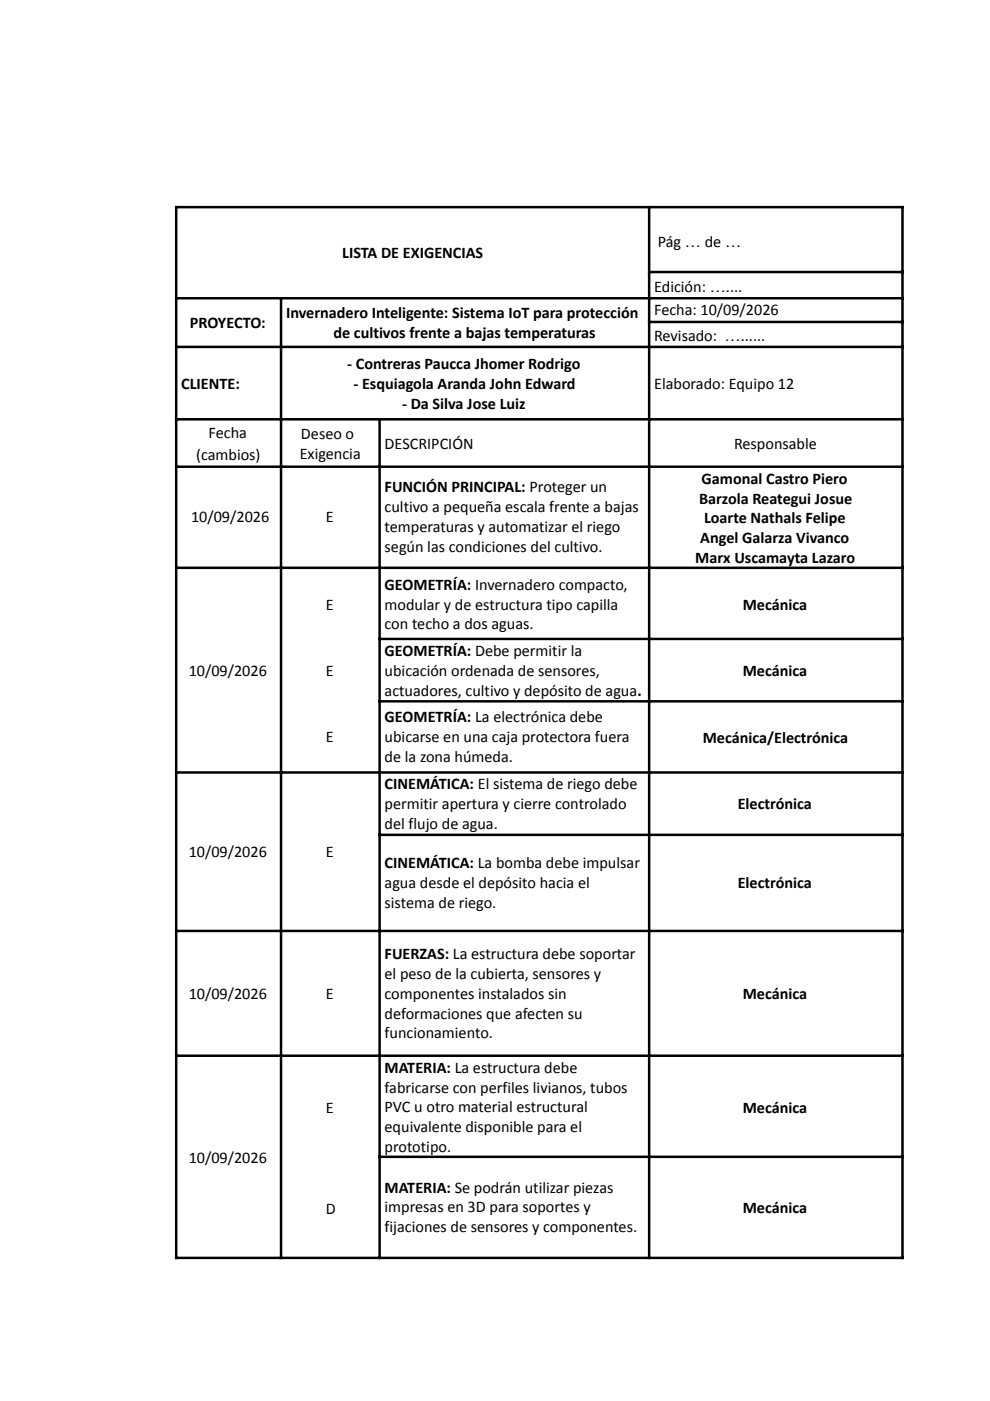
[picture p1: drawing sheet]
<svg xmlns="http://www.w3.org/2000/svg" width="210mm" height="297mm" viewBox="0 0 210 297" stroke-linecap="round" stroke-linejoin="round" font-family="sans-serif">
<defs><g id="words">
<g font-size="3.4">
<text x="139.5" y="52.3">Pág … de …</text>
<text x="72.5" y="54.7">LISTA DE EXIGENCIAS</text>
<text x="138.7" y="61.8">Edición: …....</text>
<text x="40.3" y="69.5">PROYECTO:</text>
<text x="60.6" y="67.4">Invernadero Inteligente: Sistema IoT para protección</text>
<text x="70.7" y="71.6">de cultivos frente a bajas temperaturas</text>
<text x="138.7" y="66.8">Fecha: 10/09/2026</text>
<text x="138.7" y="72.4">Revisado: …......</text>
<text x="38.4" y="82.4">CLIENTE:</text>
<text x="73.6" y="78.2">- Contreras Paucca Jhomer Rodrigo</text>
<text x="74.9" y="82.4">- Esquiagola Aranda John Edward</text>
<text x="138.7" y="82.4">Elaborado: Equipo 12</text>
<text x="85.2" y="86.6">- Da Silva Jose Luiz</text>
<text x="44.2" y="92.8">Fecha</text>
<text x="63.8" y="93">Deseo o</text>
<text x="81.5" y="95.1">DESCRIPCIÓN</text>
<text x="155.6" y="95.1">Responsable</text>
<text x="41.6" y="97.5">(cambios)</text>
<text x="63.6" y="97.2">Exigencia</text>
<text x="81.5" y="104.4">FUNCIÓN PRINCIPAL: Proteger un</text>
<text x="148.2" y="106.8">Barzola Reategui Josue</text>
<text x="148.7" y="102.6">Gamonal Castro Piero</text>
<text x="40.5" y="110.8">10/09/2026</text>
<text x="69.1" y="110.8">E</text>
<text x="81.5" y="108.6">cultivo a pequeña escala frente a bajas</text>
<text x="81.5" y="112.8">temperaturas y automatizar el riego</text>
<text x="149.3" y="111">Loarte Nathals Felipe</text>
<text x="81.5" y="117">según las condiciones del cultivo.</text>
<text x="147.4" y="119.4">Marx Uscamayta Lazaro</text>
<text x="148.5" y="115.2">Angel Galarza Vivanco</text>
<text x="81.5" y="125">GEOMETRÍA: Invernadero compacto,</text>
<text x="69.1" y="129.3">E</text>
<text x="81.5" y="129.2">modular y de estructura tipo capilla</text>
<text x="157.5" y="129.3">Mecánica</text>
<text x="81.5" y="133.4">con techo a dos aguas.</text>
<text x="40" y="143.3">10/09/2026</text>
<text x="69.1" y="143.3">E</text>
<text x="81.5" y="139.1">GEOMETRÍA: Debe permitir la</text>
<text x="81.5" y="143.3">ubicación ordenada de sensores,</text>
<text x="157.5" y="143.3">Mecánica</text>
<text x="81.5" y="147.5">actuadores, cultivo y depósito de agua.</text>
<text x="81.5" y="153.1">GEOMETRÍA: La electrónica debe</text>
<text x="69.1" y="157.3">E</text>
<text x="81.5" y="157.3">ubicarse en una caja protectora fuera</text>
<text x="81.5" y="161.5">de la zona húmeda.</text>
<text x="149" y="157.6">Mecánica/Electrónica</text>
<text x="81.5" y="167.4">CINEMÁTICA: El sistema de riego debe</text>
<text x="81.5" y="171.6">permitir apertura y cierre controlado</text>
<text x="156.4" y="171.6">Electrónica</text>
<text x="81.5" y="175.8">del flujo de agua.</text>
<text x="40" y="181.7">10/09/2026</text>
<text x="69.1" y="181.7">E</text>
<text x="81.5" y="184">CINEMÁTICA: La bomba debe impulsar</text>
<text x="81.5" y="188.2">agua desde el depósito hacia el</text>
<text x="156.4" y="188.3">Electrónica</text>
<text x="81.5" y="192.4">sistema de riego.</text>
<text x="81.5" y="203.4">FUERZAS: La estructura debe soportar</text>
<text x="81.5" y="207.6">el peso de la cubierta, sensores y</text>
<text x="40" y="211.8">10/09/2026</text>
<text x="69.1" y="211.8">E</text>
<text x="81.5" y="211.8">componentes instalados sin</text>
<text x="81.5" y="216">deformaciones que afecten su</text>
<text x="157.5" y="211.8">Mecánica</text>
<text x="81.5" y="220.2">funcionamiento.</text>
<text x="81.5" y="227.4">MATERIA: La estructura debe</text>
<text x="81.5" y="231.6">fabricarse con perfiles livianos, tubos</text>
<text x="69.1" y="235.9">E</text>
<text x="81.5" y="235.8">PVC u otro material estructural</text>
<text x="157.5" y="235.9">Mecánica</text>
<text x="81.5" y="240">equivalente disponible para el</text>
<text x="81.5" y="244.2">prototipo.</text>
<text x="40" y="246.5">10/09/2026</text>
<text x="69.1" y="257.3">D</text>
<text x="81.5" y="252.8">MATERIA: Se podrán utilizar piezas</text>
<text x="81.5" y="257">impresas en 3D para soportes y</text>
<text x="157.5" y="257.1">Mecánica</text>
<text x="81.5" y="261.2">fijaciones de sensores y componentes.</text>
</g>
</g></defs>
<g fill="none" stroke="#000" stroke-width=".53">
<path d="M37.1 43.9h154.5M37.4 43.7v223.3M137.4 57.7h54.2M137.6 43.7v223.3M191.3 43.7v223.3M37.1 63.2h154.5M37.1 73.6h154.5M59.6 63v204M137.4 68.3h54.2M37.1 88.9h154.5M37.1 99h154.5M80.5 88.6v178.4"/>
<path d="M37.1 120.4h154.5M80.2 135.5h111.4M80.2 148.7h111.4M37.1 163.8h154.5M80.2 177h111.4M37.1 197.4h154.5M37.1 223.8h154.5M80.2 245.3h111.4M37.1 266.7h154.5"/>
</g>
<use href="#words"/>
</svg>
